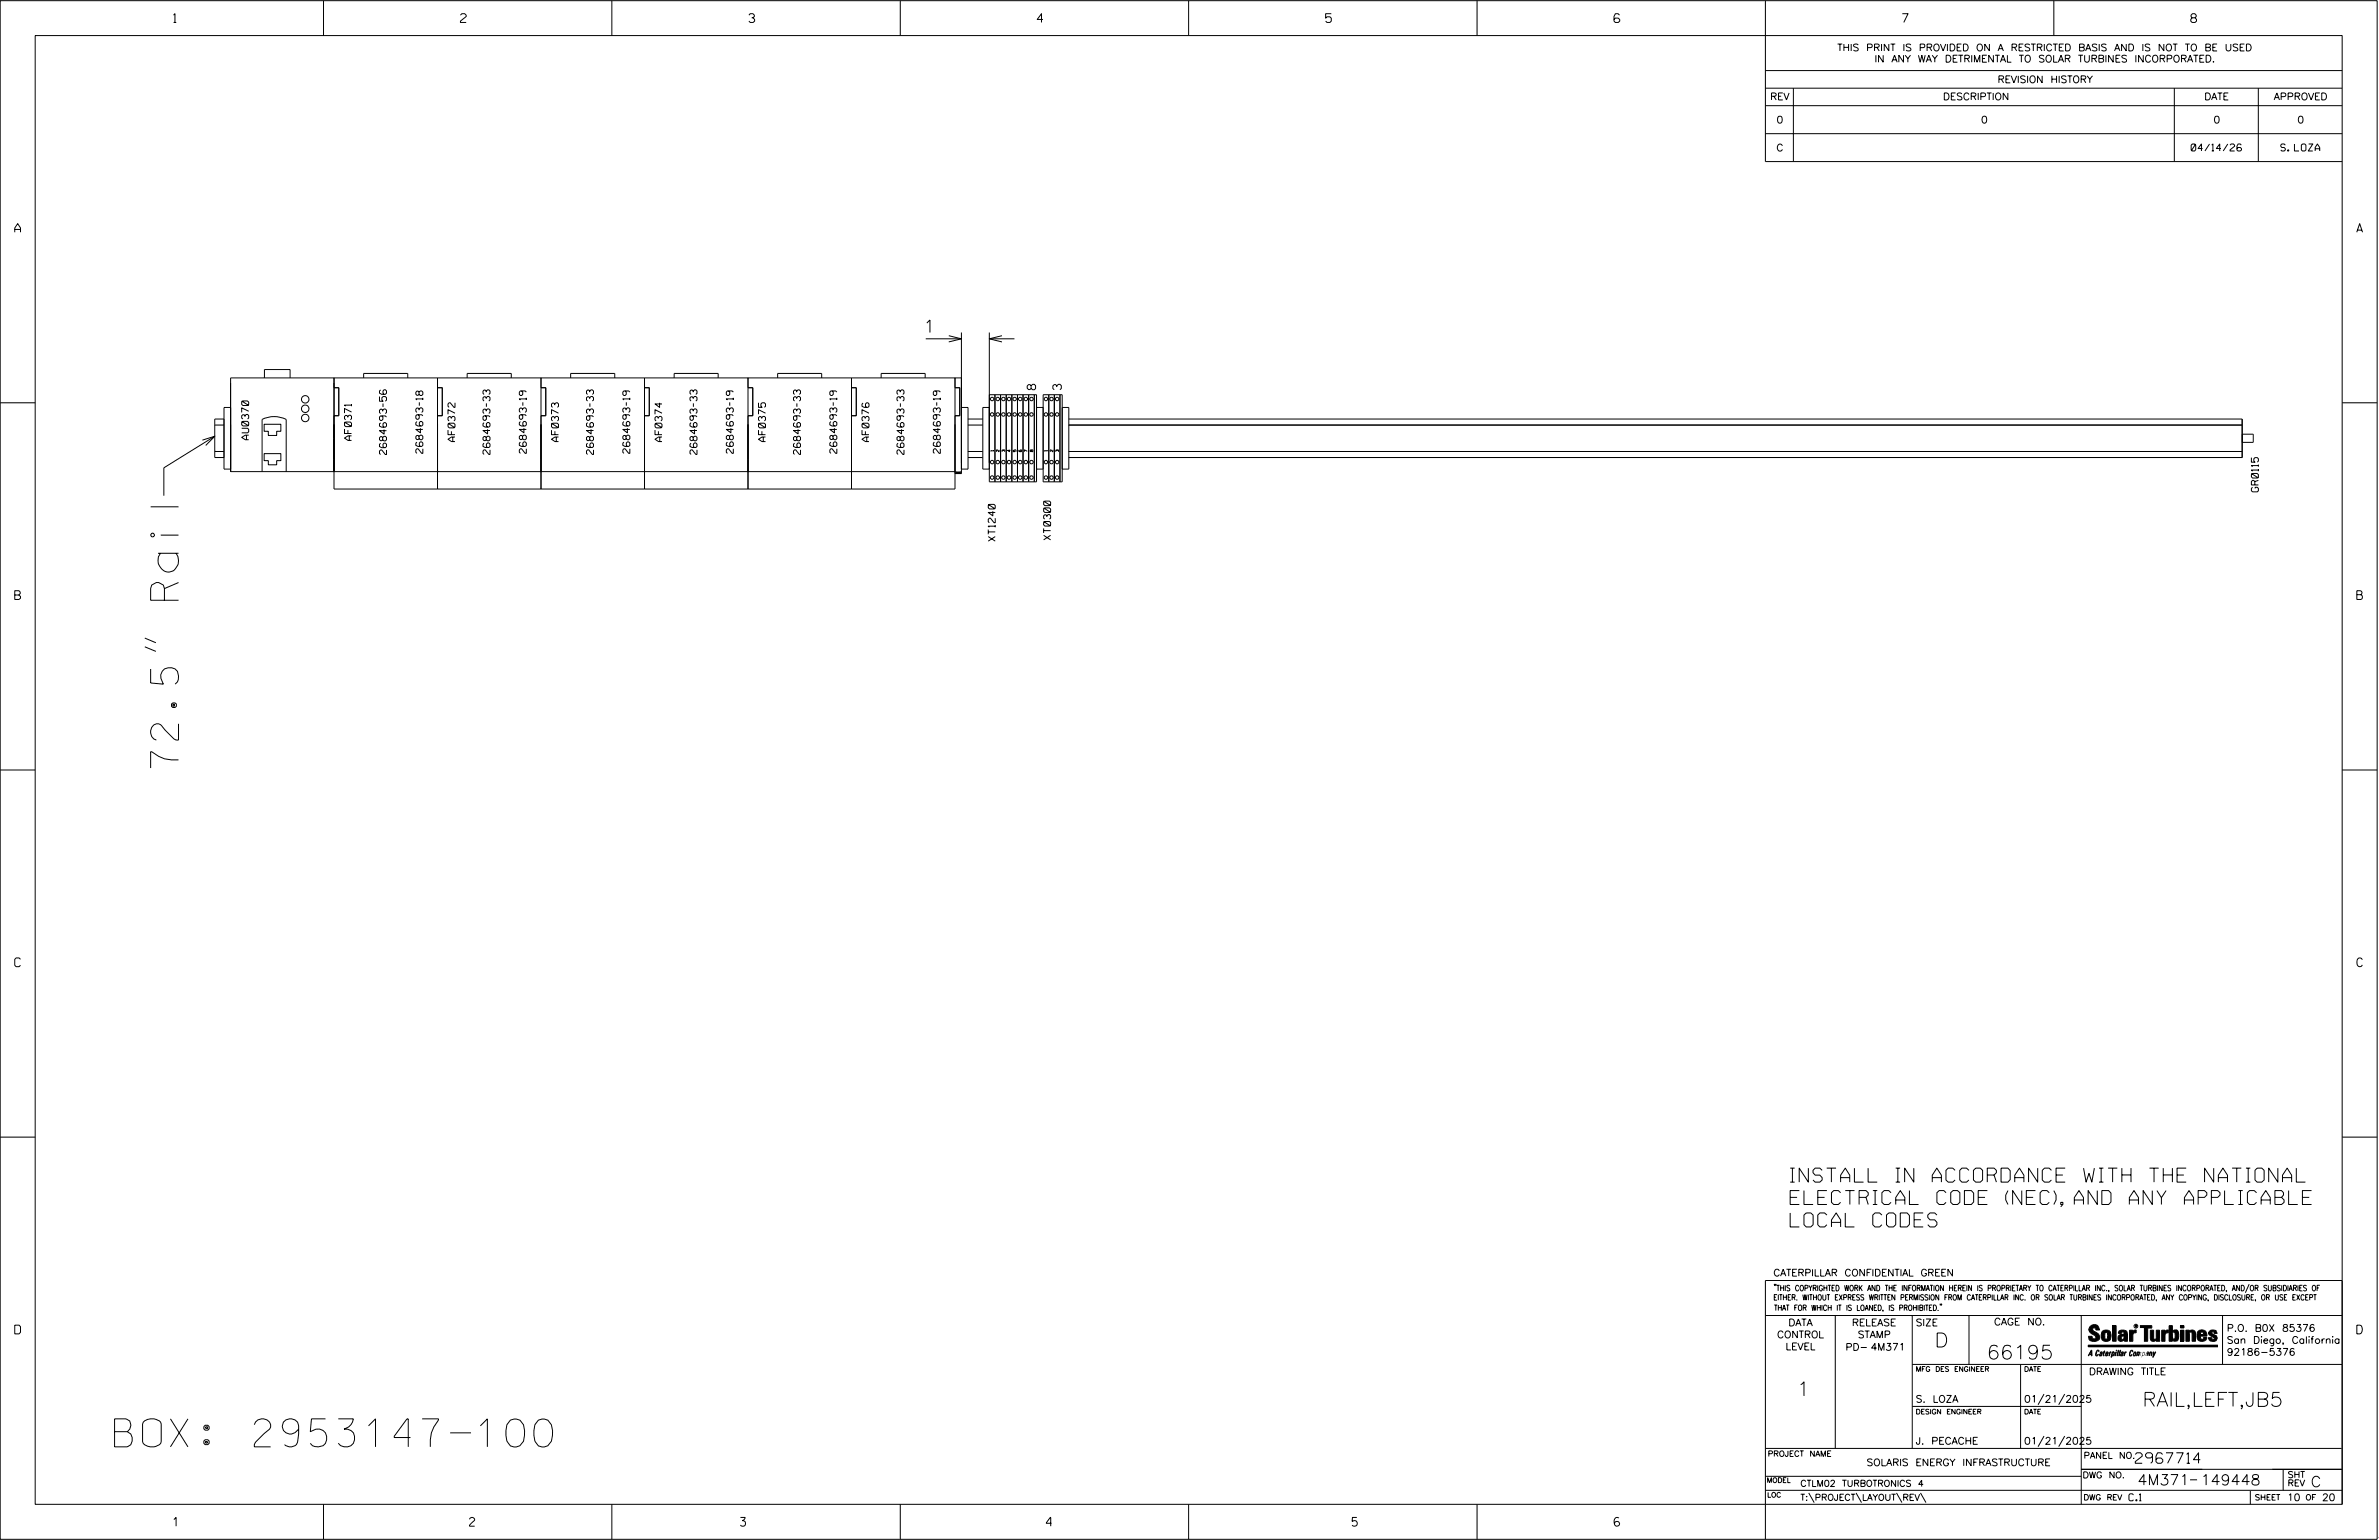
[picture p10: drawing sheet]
<svg xmlns="http://www.w3.org/2000/svg" width="864mm" height="559mm" viewBox="0 0 864 559" stroke-linecap="round" stroke-linejoin="round" font-family="sans-serif">
<defs><g id="words">
<g font-size="10.2">
<text x="64.8" y="278.7" transform="rotate(-90 64.8 278.7)">72.5&quot; Rail</text>
<text x="41.6" y="525">BOX: 2953147-100</text>
</g>
<g font-size="5.1">
<text x="649.9" y="429">INSTALL IN ACCORDANCE WITH THE NATIONAL</text>
<text x="649.9" y="437.1">ELECTRICAL CODE (NEC), AND ANY APPLICABLE</text>
<text x="649.9" y="445.2">LOCAL CODES</text>
<text x="702.3" y="488.8">D</text>
<text x="721.2" y="493.2">66195</text>
<text x="652.2" y="506.5">1</text>
<text x="777.7" y="510.3">RAIL,LEFT,JB5</text>
</g>
<text font-size="4.6" x="336" y="120.7">1</text>
<g font-size="3.8">
<text x="775.1" y="531">2967714</text>
<text x="775.9" y="538.9">4M371</text>
<text x="798.8" y="538.9">149448</text>
<text x="838.8" y="539.5">C</text>
</g>
<g font-size="3.2">
<text x="63" y="8.2">1</text>
<text x="167.2" y="8.2">2</text>
<text x="271.8" y="8.2">3</text>
<text x="376.5" y="8.2">4</text>
<text x="481.2" y="8.2">5</text>
<text x="690.6" y="8.2">7</text>
<text x="795.3" y="8.2">8</text>
<text x="5.4" y="84.3">A</text>
<text x="855.5" y="84.3">A</text>
<text x="5.4" y="217.5">B</text>
<text x="855.6" y="217.5">B</text>
<text x="5.4" y="350.8">C</text>
<text x="855.6" y="350.8">C</text>
<text x="5.4" y="484">D</text>
<text x="855.6" y="484">D</text>
<text x="62.8" y="553.8">1</text>
<text x="170.4" y="553.8">2</text>
<text x="268.8" y="553.8">3</text>
<text x="379.8" y="553.8">4</text>
<text x="490.8" y="553.8">5</text>
<text x="585.9" y="553.8">6</text>
</g>
<g font-size="3">
<text x="375.9" y="141.4" transform="rotate(-90 375.9 141.4)">8</text>
<text x="385.3" y="141.4" transform="rotate(-90 385.3 141.4)">3</text>
</g>
<g font-size="2.5">
<text x="666.9" y="18.5">THIS PRINT IS PROVIDED ON A RESTRICTED BASIS AND IS NOT TO BE USED</text>
<text x="680.5" y="22.6">IN ANY WAY DETRIMENTAL TO SOLAR TURBINES INCORPORATED.</text>
<text x="725.1" y="30">REVISION HISTORY</text>
<text x="642.6" y="36.3">REV</text>
<text x="705.3" y="36.3">DESCRIPTION</text>
<text x="800.2" y="36.3">DATE</text>
<text x="825.4" y="36.3">APPROVED</text>
<text x="644.9" y="44.7">0</text>
<text x="719.1" y="44.7">0</text>
<text x="803.5" y="44.7">0</text>
<text x="834" y="44.7">0</text>
<text x="644.8" y="54.8">C</text>
<text x="795.4" y="54.8">04/14/26</text>
<text x="827.9" y="54.8">S. LOZA</text>
<text x="90.3" y="159.5" transform="rotate(-90 90.3 159.5)">AU0370</text>
<text x="127.6" y="159.8" transform="rotate(-90 127.6 159.8)">AF0371</text>
<text x="165.2" y="160.2" transform="rotate(-90 165.2 160.2)">AF0372</text>
<text x="202.7" y="160.2" transform="rotate(-90 202.7 160.2)">AF0373</text>
<text x="240.3" y="160.2" transform="rotate(-90 240.3 160.2)">AF0374</text>
<text x="277.9" y="160.2" transform="rotate(-90 277.9 160.2)">AF0375</text>
<text x="315.4" y="160.2" transform="rotate(-90 315.4 160.2)">AF0376</text>
<text x="140.3" y="164.9" transform="rotate(-90 140.3 164.9)">2684693-56</text>
<text x="153.5" y="164.5" transform="rotate(-90 153.5 164.5)">2684693-18</text>
<text x="177.9" y="164.9" transform="rotate(-90 177.9 164.9)">2684693-33</text>
<text x="191.1" y="164.5" transform="rotate(-90 191.1 164.5)">2684693-19</text>
<text x="215.4" y="164.9" transform="rotate(-90 215.4 164.9)">2684693-33</text>
<text x="228.6" y="164.5" transform="rotate(-90 228.6 164.5)">2684693-19</text>
<text x="253" y="164.9" transform="rotate(-90 253 164.9)">2684693-33</text>
<text x="266.2" y="164.5" transform="rotate(-90 266.2 164.5)">2684693-19</text>
<text x="290.6" y="164.9" transform="rotate(-90 290.6 164.9)">2684693-33</text>
<text x="303.8" y="164.5" transform="rotate(-90 303.8 164.5)">2684693-19</text>
<text x="328.1" y="164.9" transform="rotate(-90 328.1 164.9)">2684693-33</text>
<text x="341.3" y="164.5" transform="rotate(-90 341.3 164.5)">2684693-19</text>
<text x="819.8" y="178.5" transform="rotate(-90 819.8 178.5)">GR0115</text>
<text x="361.3" y="196.3" transform="rotate(-90 361.3 196.3)">XT1240</text>
<text x="381.4" y="195.9" transform="rotate(-90 381.4 195.9)">XT0300</text>
<text x="643.8" y="463">CATERPILLAR CONFIDENTIAL GREEN</text>
<text x="645.1" y="485.5">CONTROL</text>
<text x="649.2" y="481.1">DATA</text>
<text x="672.3" y="481.1">RELEASE</text>
<text x="674.4" y="485.5">STAMP</text>
<text x="695.4" y="481.1">SIZE</text>
<text x="723.8" y="480.8">CAGE NO.</text>
<text x="808.4" y="483.1">P.O. B0X 85376</text>
<text x="648.2" y="489.8">LEVEL</text>
<text x="669.9" y="490">PD- 4M371</text>
<text x="808.4" y="487.5">San Diego, California</text>
<text x="808.4" y="491.8">92186-5376</text>
<text x="758.3" y="498.9">DRAWING TITLE</text>
<text x="695.4" y="508.9">S. LOZA</text>
<text x="734.8" y="508.9">01/21/2025</text>
<text x="695.4" y="524.1">J. PECACHE</text>
<text x="734.8" y="524.1">01/21/2025</text>
<text x="677.6" y="531.9">SOLARIS ENERGY INFRASTRUCTURE</text>
<text x="772.8" y="544.6">C.1</text>
<text x="830.2" y="544.6">10</text>
<text x="842.9" y="544.6">20</text>
</g>
<g font-size="2.3">
<text x="756.4" y="529.2">PANEL NO.</text>
<text x="653.5" y="539.4">CTLM02 TURBOTRONICS 4</text>
<text x="756" y="536.3">DWG NO.</text>
<text x="830.4" y="539.3">REV</text>
<text x="830.4" y="536.2">SHT</text>
<text x="653.5" y="544.5">T:\PROJECT\LAYOUT\REV\</text>
</g>
<g font-size="2">
<text x="643.8" y="468.4">&quot;THIS COPYRIGHTED WORK AND THE INFORMATION HEREIN IS PROPRIETARY TO CATERPILLAR INC., SOLAR TURBINES INCORPORATED, AND/OR SUBSIDIARIES OF</text>
<text x="643.8" y="471.8">EITHER. WITHOUT EXPRESS WRITTEN PERMISSION FROM CATERPILLAR INC. OR SOLAR TURBINES INCORPORATED, ANY COPYING, DISCLOSURE, OR USE EXCEPT</text>
<text x="644" y="475.6">THAT FOR WHICH IT IS LOANED, IS PROHIBITED.&quot;</text>
<text x="641.7" y="528.5">PROJECT NAME</text>
<text x="756.3" y="544.3">DWG REV</text>
<text x="818.5" y="544.3">SHEET</text>
<text x="836.9" y="544.3">OF</text>
</g>
<g font-size="1.8">
<text x="695.4" y="497.6">MFG DES ENGINEER</text>
<text x="734.8" y="497.6">DATE</text>
<text x="695.4" y="513.1">DESIGN ENGINEER</text>
<text x="734.8" y="513.1">DATE</text>
<text x="641.3" y="538">MODEL</text>
<text x="641.5" y="543.3">LOC</text>
</g>
<g font-size="1">
<text x="360.7" y="163.7" transform="rotate(-90 360.7 163.7)">1</text>
<text x="362.7" y="163.9" transform="rotate(-90 362.7 163.9)">2</text>
<text x="364.7" y="163.9" transform="rotate(-90 364.7 163.9)">3</text>
<text x="366.8" y="163.9" transform="rotate(-90 366.8 163.9)">4</text>
<text x="368.8" y="163.9" transform="rotate(-90 368.8 163.9)">5</text>
<text x="370.9" y="163.9" transform="rotate(-90 370.9 163.9)">6</text>
<text x="372.9" y="163.9" transform="rotate(-90 372.9 163.9)">7</text>
<text x="374.9" y="163.9" transform="rotate(-90 374.9 163.9)">8</text>
<text x="380.2" y="163.7" transform="rotate(-90 380.2 163.7)">1</text>
<text x="382.2" y="163.9" transform="rotate(-90 382.2 163.9)">2</text>
<text x="384.3" y="163.9" transform="rotate(-90 384.3 163.9)">3</text>
</g>
<text font-size=".9" x="775.1" y="481.7">R</text>
</g></defs>
<g fill="none" stroke="#000" stroke-width=".36">
<path d="M.1 .2h862.8v558.4h-862.8zM12.8 12.9h837.4v533h-837.4zM117.4 .2v12.7M222.1 .2v12.7M326.8 .2v12.7M431.5 .2v12.7M536.2 .2v12.7M587.9 5.5l-.5-.5h-1l-.5 1v1.7l.5 .4h1l.6-.4v-.6l-.6-.5h-1l-.5 .5M640.9 .2v58.4h209.3M745.6 .2v12.7M640.9 25.6h209.3M640.9 32h209.3"/>
<path d="M640.9 38.3h209.3M651 32v26.6M789.3 32v26.6M819.8 32v26.6M640.9 48.5h209.3M96 137.1v-3h9.3v3M121.2 137.1v40.3h225.5v-40.3M132 137.1v-1.6h16v1.6M158.8 137.1v40.3M169.6 137.1v-1.6h16v1.6M196.4 137.1v40.3M207.2 137.1v-1.6h16v1.6"/>
<path d="M234 137.1v40.3M244.7 137.1v-1.6h16v1.6M271.5 137.1v40.3M282.3 137.1v-1.6h16v1.6M309.1 137.1v40.3M319.9 137.1v-1.6h15.9v1.6M336.1 122.9h12.9M344.4 121.8l4.6 1.1-4.6 1.2M349 120.7v51.1M349 137.1h-265.3v34h263M359.1 120.6v54.2h17.2v-31.6h-17.2M359.1 122.9h9.2"/>
<path d="M363.7 121.8l-4.6 1.1 4.6 1.2M.1 146.2h12.7M73.5 159.7l4.5-1.4-3.3 3.3M78 158.3l-18.5 11.5v10.1M78 154.2h3.3M81.3 152h-3.3v14h3.3M83.7 147.8h-2.4v22.4h2.4M95.9 154h6.1v2.5h-1.6v1.5h-3v-1.5h-1.5zM121.2 140.7h1.8v10.1h-1.8M158.8 140.7h1.7v10.1h-1.7M196.4 140.7h1.7v10.1h-1.7M234 140.7h1.7v10.1h-1.7"/>
<path d="M271.5 140.7h1.8v10.1h-1.8M309.1 140.7h1.7v10.1h-1.7M346.7 140.7h1.7v10.1h-1.7M349 147.8h2.4v22.4h-2.4M351.4 152h5.4M351.4 154.2h5.3M359.1 147.8h-2.3v22.4h2.3M361.2 143.2v31.6M363.2 143.2v31.6M365.3 143.2v31.6M367.3 143.2v31.6M369.4 143.2v31.6"/>
<path d="M371.4 143.2v31.6M373.4 143.2v31.6M375.5 143.2v31.6M376.3 147.8h2.4M378.7 143.2h6.9v31.6h-6.9zM380.7 143.2v31.6M382.7 143.2v31.6M384.8 143.2v31.6M385.6 147.8h2.4v22.4h-2.4M388 152h425.9v14h-425.9M388 154.2h425.9M813.9 157.6h4.1v2.9h-4.1"/>
<path d="M850.2 146.2h12.7M78 163.8h3.3M95.1 171.1v-18.9a9.9 9.9 0 0 1 8.8 0v18.9M95.9 164.6h6.1v2.5h-1.6v1.6h-3v-1.6h-1.5zM346.7 171.3l2.3 .5h-2.3l2.3-.5zM351.4 163.8h5.3M351.4 166h5.3M376.3 170.2h2.4M388 163.8h425.9M52.6 234.7l4 1.7M52.6 231.5l4 1.7M.1 279.4h12.7"/>
<path d="M850.2 279.4h12.7M.1 412.6h12.7M850.2 412.6h12.7M640.9 477.3h209.3M644.2 466.1l-.1 .4M644.7 466.1l-.2 .4M666.2 477.3v48.3M694.2 477.3v48.3M704.4 473.3l-.1 .4M704.8 473.3l-.1 .4M714.8 477.3v17.8M755.5 477.3v68.6"/>
<path d="M806.8 477.3v17.8M816.5 466l-1.4 3.1M850.2 464.6h-209.3v94M850.2 464.8v81.1M694.2 495.1h156M733.5 495.1v30.5M758.6 481.4a2.02 2.02 0 0 1 3.1-.1l.5 1.3h-1.3l-.2-.6-.4-.2-.6 .1-.1 .4 .4 .7a2.46 2.46 0 0 1 2.2 2.9 2.83 2.83 0 0 1-3.8 .3l-.3-1.3h1.3l.2 .7 .6 .3 .5-.2 .2-.5-.4-.6-1.9-1.2-.4-.9zM759.2 491.3h-.7l.7-1.2v1.9h.2l-.1-2.1-1.3 2.1 .5-.5h.7M761.3 490l.3-.2 .4 .3-.1 .3-.3-.4-.4 .3-.3 1.6h.4l.4-.5-.3 .6-.4 .1-.3-.4zM762.6 490.6l.5-.1-.1 1.4h-.9a.74 .74 0 0 1 .9-.8l-.3 .7-.5 .1 .2-.5 .6-.2v-.5l-.7 .2zM763 483.2a2.17 2.17 0 0 1 3.1 0l.3 1.4-.3 1.5a2.17 2.17 0 0 1-3.1 0l-.3-1.5zM763.6 490.5l.4-.4 .2 .6h-.3l-.3 .9 .2 .4-.3-.1z"/>
<path d="M764.1 483.7l.5-.4 .4 .3v2.2l-.4 .2-.5-.2zM764.6 491.1l.6 .2v-.7l-.4-.1-.4 .6-.1 .8h.6M764.6 491.1l-.1 .8h.4M764.6 482.6v.8M764.8 490.7l.4 .1v.3h-.6zM765 491.5l-.1 .4zM766 490.5l-.5 1.5zM766 490.8l.4-.3-.4 .4M766.9 481h1.3v5.7h-1.3zM767 490.8l.5 .1-.3 .8-.4 .2zM767.3 490.5h-.5l-.5 2M767.3 490.5a.8 .8 0 0 1 .2 1 .8 .8 0 0 1-.9 .4l-.1 .6"/>
<path d="M767.3 490.5l-.1 .2M768.1 490.5l-.4 1.5zM768.2 489.9h.3l-.1 .2h-.2zM769 489.9l-.5 2.1zM769.7 489.9l-.6 2.1zM770.1 491.4l.5-.3-.5 .8zM770.4 491.9h.1M770.6 491.1l.1-.4-.7 .2 .1-.3 .6-.1 .2 .3-.5 1.1M770.6 491.1a.74 .74 0 0 0-.8 .8h.6M771 484.8h-.7l-.3 .6 .4 .7 .5-.3 .1-2.4h-.8l-.1 .4h-1.2a1.71 1.71 0 0 1 1.8-1.3 1.71 1.71 0 0 1 1.6 1.4v2.8h-1.1l-.1-.6M771 484.2l-1.5 .1a1.41 1.41 0 0 0 0 2.4l.5 .1 1.1-.7M771.2 486.1h-.1"/>
<path d="M771.4 490.5l.1 .3 .4-.3-.9 1.5zM771.5 490.8h.1M773 482.7h1.2v.5l.5-.5 .7-.1v1h-.6l-.5 .4-.1 2.7h-1.2zM773.3 490.3l.6-.4 .4 .2-.1 .4-.3-.4a1.28 1.28 0 0 0-.5 1.8l.6-.4-.1 .4-.8 .1zM774.7 490.8l.5-.3a.88 .88 0 0 1 .2 .9 .88 .88 0 0 1-.7 .7l-.2-.2zM774.8 490.9h.5l-.3 1h-.3l-.2-.2zM775.2 490.5l-.1 .2M776.8 481h4.3v.9h-1.5v4.8h-1.3M776.8 490.6l-.8 .2v-.3l-.4 1.5 .8-1.3v1.3l.3-1.2M779.3 491.1h.4M779.6 490.5h.3l-.3 1.4M779.6 490.7h.2l-.1 .4"/>
<path d="M779.7 491.1l-.1 .4M779.7 491.1l-.4 .2M780.1 492l.4-1.5 .1 .3 .3-.3 .3 .2-.3 1.3v-1.3l-.7 1.3M780.6 482.7h1.2v2.7l.1 .4 .4 .3 .4-.7v-2.7h1.2l.1 4h-1.3v-.5l-1.1 .6-.7-.3-.3-.7zM781.6 492.5l1-2-.8 1.3-.2-1.3-.2 2M784.7 482.7h1.2v.5l.5-.5 .7-.1v1h-.5l-.6 .4-.1 2.7h-1.2zM787.4 481h1.2v2a1.4 1.4 0 0 1 2.2 .2l.1 1.4-.4 1.9-1.5 .1-.4-.5v-1l.5 .9 .5-.3v-2.1l-.5-.4-.5 .7v2.8h-1.2zM791.5 482.7h1.3v4h-1.3zM791.5 481h1.3v.9h-1.3zM793.5 482.7h1.3v.4l.7-.5 1.1 .2 .4 .6v3.3h-1.2l-.3-3.4-.7 .2v3.2h-1.3zM794.8 483.1h.1M797.7 483.2a1.92 1.92 0 0 1 2.4-.5 1.92 1.92 0 0 1 1 2.1h-2.3v.8l.6 .5 .5-.3v-.5h1.2a1.83 1.83 0 0 1-2.1 1.4 1.83 1.83 0 0 1-1.5-2.1z"/>
<path d="M798.8 484.2v.6M799.1 483.4h.6l.2 .8h-1.1zM804.6 482.9a1.84 1.84 0 0 0-2.9 .8 3.3 3.3 0 0 0 2.2 1.9l-.5 .5-.4-.3-.1-.4h-1.2l.1 .6a1.92 1.92 0 0 0 2.9 .4M804.9 483.8h-1.2l-.2-.6-.5 .1-.1 .3 .1 .3 1.8 .9M805.1 488.1h-47.1v.6h47.1M694.2 510.3h61.3M742 505.8l-2.2 3.9M749.5 505.8l-2.2 3.9M640.9 525.6h209.2M640.9 535.7h114.6M742 521.1l-2.2 3.8M749.5 521.1l-2.2 3.8"/>
<path d="M755.5 533.2h94.7M795 537h2.6M828.8 533.2v7.6M117.4 545.9v12.7M222.1 545.9v12.7M326.8 545.9v12.7M431.5 545.9v12.7M536.2 545.9v12.7M640.9 540.8h209.3M656.6 541.7l2 3.5M673.8 541.7l1.9 3.5M688.4 541.7l2 3.5"/>
<path d="M697.2 541.7l1.9 3.5M816.9 541v4.9M863.5 558h.1"/>
<circle cx="110.8" cy="148.3" r="1.36"/>
<circle cx="110.8" cy="144.9" r="1.36"/>
<circle cx="110.8" cy="151.7" r="1.36"/>
<circle cx="360.2" cy="150.4" r=".64"/>
<circle cx="360.2" cy="144.8" r=".64"/>
<circle cx="362.2" cy="150.4" r=".64"/>
<circle cx="362.2" cy="144.8" r=".64"/>
<circle cx="364.2" cy="150.4" r=".64"/>
<circle cx="364.2" cy="144.8" r=".64"/>
<circle cx="366.3" cy="150.4" r=".64"/>
<circle cx="366.3" cy="144.8" r=".64"/>
<circle cx="368.3" cy="150.4" r=".63"/>
<circle cx="368.3" cy="144.8" r=".63"/>
<circle cx="370.3" cy="150.4" r=".64"/>
<circle cx="370.3" cy="144.8" r=".64"/>
<circle cx="372.4" cy="150.4" r=".64"/>
<circle cx="372.4" cy="144.8" r=".64"/>
<circle cx="374.4" cy="150.4" r=".64"/>
<circle cx="374.4" cy="144.8" r=".64"/>
<circle cx="379.7" cy="150.4" r=".63"/>
<circle cx="379.7" cy="144.8" r=".63"/>
<circle cx="381.7" cy="150.4" r=".64"/>
<circle cx="381.7" cy="144.8" r=".64"/>
<circle cx="383.8" cy="150.4" r=".64"/>
<circle cx="383.8" cy="144.8" r=".64"/>
<circle cx="360.2" cy="173.3" r=".64"/>
<circle cx="360.2" cy="167.7" r=".64"/>
<circle cx="362.2" cy="167.7" r=".64"/>
<circle cx="362.2" cy="173.3" r=".64"/>
<circle cx="364.2" cy="167.7" r=".64"/>
<circle cx="364.2" cy="173.3" r=".64"/>
<circle cx="366.3" cy="167.7" r=".64"/>
<circle cx="366.3" cy="173.3" r=".64"/>
<circle cx="368.3" cy="167.7" r=".63"/>
<circle cx="368.3" cy="173.3" r=".63"/>
<circle cx="370.3" cy="173.3" r=".64"/>
<circle cx="370.3" cy="167.7" r=".64"/>
<circle cx="372.4" cy="173.3" r=".64"/>
<circle cx="372.4" cy="167.7" r=".64"/>
<circle cx="374.4" cy="167.7" r=".64"/>
<circle cx="374.4" cy="173.3" r=".64"/>
<circle cx="379.7" cy="173.3" r=".63"/>
<circle cx="379.7" cy="167.7" r=".63"/>
<circle cx="381.7" cy="173.3" r=".64"/>
<circle cx="381.7" cy="167.7" r=".64"/>
<circle cx="383.8" cy="173.3" r=".64"/>
<circle cx="383.8" cy="167.7" r=".64"/>
<circle cx="775.4" cy="481.2" r=".69"/>
</g>
<g fill="#000">
<path d="M768.1 490.5l-.4 1.5zM768.2 489.9h.3l-.1 .2h-.2zM769 489.9l-.5 2.1zM769.7 489.9l-.6 2.1zM791.5 481h1.3v.9h-1.3zM791.5 482.7h1.3v4h-1.3zM758 488.1h47.1v.6h-47.1z"/>
<path d="M759.2 489.9l-1.2 2.1 .5-.5h.7v.5h.2zM759.2 490.1v1.2h-.7z" fill-rule="evenodd"/>
<path d="M758.6 481.4a2.02 2.02 0 0 1 3.1-.1l.5 1.3h-1.3l-.2-.6-.4-.2-.6 .1-.1 .4 .4 .7a2.46 2.46 0 0 1 2.2 2.9 2.83 2.83 0 0 1-3.8 .3l-.3-1.3h1.3l.2 .7 .6 .3 .5-.2 .2-.5-.4-.6-1.9-1.2-.4-.9z" fill-rule="evenodd"/>
<path d="M761.3 490l.3-.2 .4 .3-.1 .3-.3-.4-.4 .3-.3 1.6h.4l.4-.5-.3 .6-.4 .1-.3-.4z" fill-rule="evenodd"/>
<path d="M762.6 490.6l.5-.1-.1 1.4h-.9a.74 .74 0 0 1 .9-.8l-.6 .3-.2 .5 .5-.1 .3-.6v-.5l-.7 .2z" fill-rule="evenodd"/>
<path d="M763.6 490.5l.4-.4 .2 .6h-.3l-.3 .9 .2 .4-.3-.1z" fill-rule="evenodd"/>
<path d="M764.8 490.5l.5 .3-.1 .5h-.6l.6-.2v-.3l-.4-.1-.3 1.2h.4l.3-.4-.6 .6-.3-.2v-.4z" fill-rule="evenodd"/>
<path d="M763 483.2a2.17 2.17 0 0 1 3.1 0l.3 1.4-.3 1.5a2.17 2.17 0 0 1-3.1 0l-.3-1.5zM764.1 483.7v2.1l.5 .2 .4-.2v-2.2l-.4-.3z" fill-rule="evenodd"/>
<path d="M766 490.5v.3l.4-.1-.4 .2-.5 1.1z" fill-rule="evenodd"/>
<path d="M766.8 490.5l-.5 2 .3-.6a.71 .71 0 0 0 .9-.5 .71 .71 0 0 0-.4-.9zM767 490.8l.5 .1-.3 .8-.4 .2z" fill-rule="evenodd"/>
<path d="M766.9 481h1.3v5.7h-1.3z" fill-rule="evenodd"/>
<path d="M770.1 490.6l.6-.1 .2 .3-.4 1.2-.5 .1-.2-.5 .3-.5h.5l-.7 .5v.3l.4-.1 .4-.9-.5-.2-.2 .2z" fill-rule="evenodd"/>
<path d="M769.4 482.8l-.5 1h1.2l.1-.4h.8v.8l-1.5 .1a1.41 1.41 0 0 0 0 2.4l.5 .1 1.1-.7 .1 .6h1.1v-2.8a1.79 1.79 0 0 0-2.4-1.2zM770.3 484.8h.7l-.1 1-.5 .3-.4-.7z" fill-rule="evenodd"/>
<path d="M771.4 490.5l.1 .3 .4-.3-.9 1.5z" fill-rule="evenodd"/>
<path d="M773 482.7h1.2v.5l.5-.5 .7-.1v1h-.6l-.5 .4-.1 2.7h-1.2z" fill-rule="evenodd"/>
<path d="M773.3 490.3l.6-.4 .4 .2-.1 .4-.3-.4a1.28 1.28 0 0 0-.5 1.8l.6-.4-.3 .5h-.6z" fill-rule="evenodd"/>
<path d="M774.7 490.8l-.2 1.1h.7a.96 .96 0 0 0 0-1.4zM774.8 490.9h.5l-.1 .6-.5 .4-.2-.2z" fill-rule="evenodd"/>
<path d="M776 490.5v.3l.4-.3 .2 .3 .7-.2-.3 1.4v-1.3l-.6 1.3v-1.3l-.8 1.3z" fill-rule="evenodd"/>
<path d="M776.8 481h4.3v.9h-1.5v4.8h-1.3v-4.8h-1.5z" fill-rule="evenodd"/>
<path d="M777.9 490.5l-.5 2 .3-.6a.71 .71 0 0 0 .9-.5 .71 .71 0 0 0-.4-.9zM778.1 490.8l.3-.1 .1 .4-.5 .8-.2-.5z" fill-rule="evenodd"/>
<path d="M779.3 490.6l.6-.1-.3 1.5-.7-.1a.67 .67 0 0 1 .8-.8l-.6 .3-.1 .5 .4-.1 .4-.9-.4-.2-.3 .2z" fill-rule="evenodd"/>
<path d="M780.5 490.5l.1 .3 .3-.3 .3 .2-.3 1.3v-1.3l-.8 1.3z" fill-rule="evenodd"/>
<path d="M780.6 482.7h1.2v2.7l.1 .4 .4 .3 .4-.7v-2.7h1.2l.1 4h-1.3v-.5l-1.1 .6-.7-.3-.3-.7z" fill-rule="evenodd"/>
<path d="M781.6 490.5l.2 1.3 .8-1.3-1.2 2z" fill-rule="evenodd"/>
<path d="M784.7 482.7h1.2v.5l.5-.5 .7-.1v1h-.5l-.6 .4-.1 2.7h-1.2z" fill-rule="evenodd"/>
<path d="M787.4 481h1.2v2a1.4 1.4 0 0 1 2.2 .2l.1 1.4-.4 1.9-1.5 .1-.4-.5v-1l.5 .9 .5-.3v-2.1l-.5-.4-.5 .7v2.8h-1.2z" fill-rule="evenodd"/>
<path d="M793.5 482.7h1.3v.4a1.29 1.29 0 0 1 2.2 .3v3.3h-1.2l-.3-3.4-.7 .2v3.2h-1.3z" fill-rule="evenodd"/>
<path d="M797.7 483.2a1.92 1.92 0 0 1 2.4-.5 1.92 1.92 0 0 1 1 2.1h-2.3v.8l.6 .5 .5-.3v-.5h1.2a1.83 1.83 0 0 1-2.1 1.4 1.83 1.83 0 0 1-1.5-2.1zM799.1 483.4l-.3 .8h1.1l-.2-.8z" fill-rule="evenodd"/>
<path d="M801.9 483.2a1.94 1.94 0 0 1 3 .1v.5h-1.2l-.2-.6-.5 .1-.1 .3 .1 .3 1.8 .9a1.2 1.2 0 0 1 .1 1.3 1.2 1.2 0 0 1-1.2 .7l-1.6-.4-.4-1h1.2l.1 .4 .4 .3 .5-.5a3.3 3.3 0 0 1-2.2-1.9z" fill-rule="evenodd"/>
<circle cx="761.4" cy="492" r=".07"/>
<circle cx="762.2" cy="485.1" r=".07"/>
<circle cx="769.3" cy="492" r=".07"/>
<circle cx="773.1" cy="486.7" r=".07"/>
<circle cx="791.5" cy="486.7" r=".07"/>
<circle cx="791.5" cy="481" r=".07"/>
<circle cx="794.8" cy="486.7" r=".07"/>
</g>
<use href="#words"/>
</svg>
